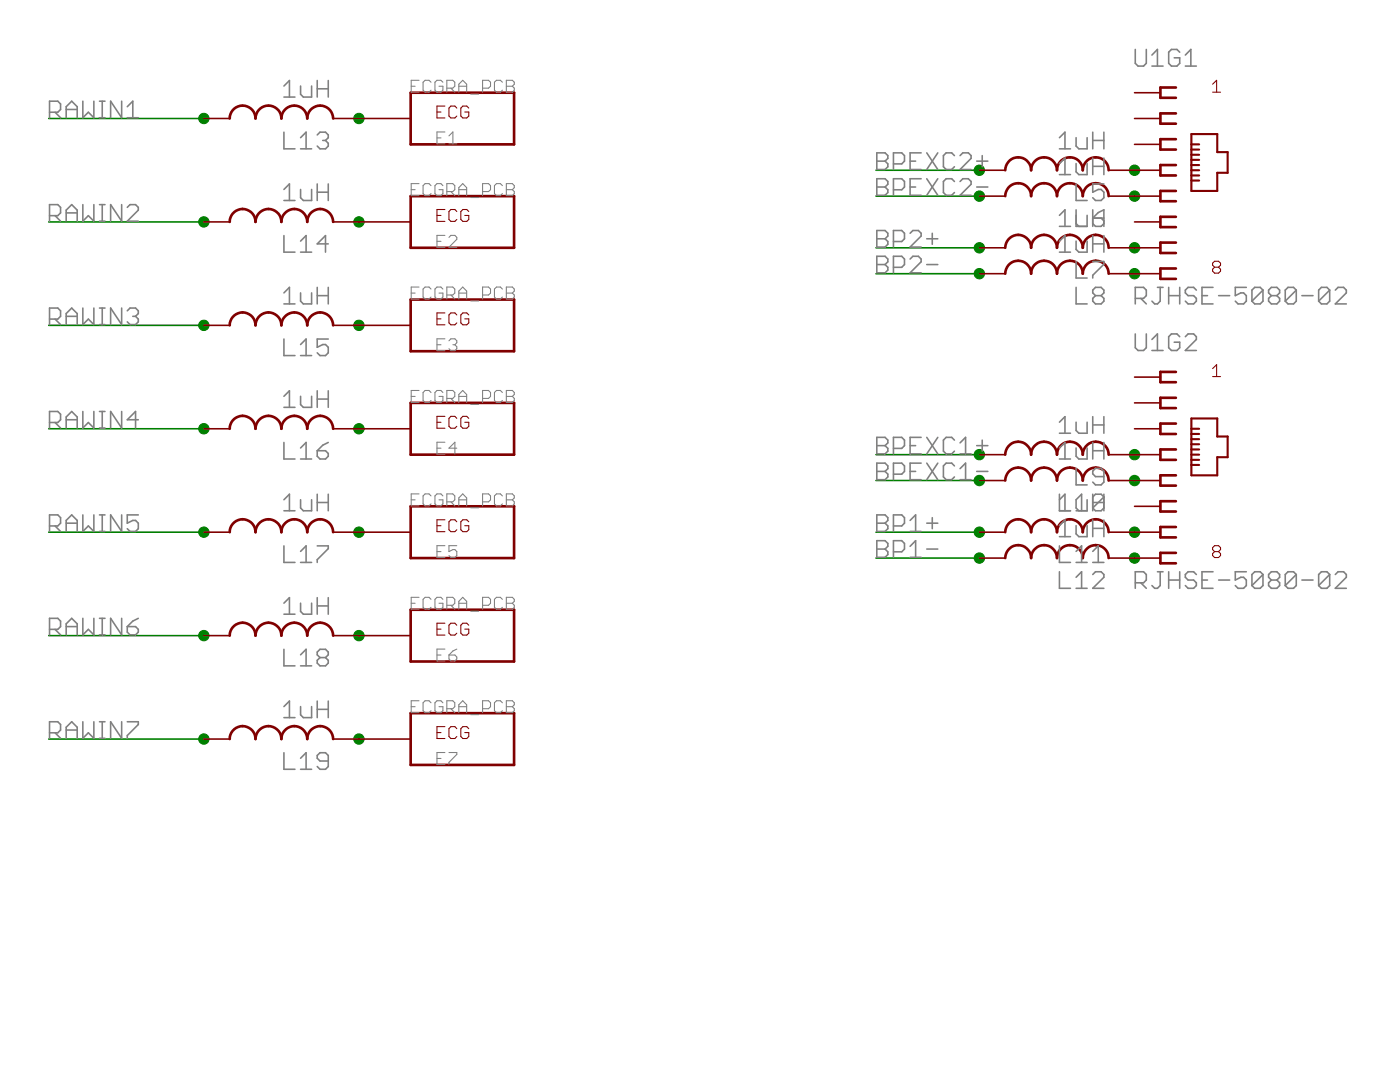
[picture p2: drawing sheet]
<svg xmlns="http://www.w3.org/2000/svg" width="279mm" height="216mm" viewBox="0 0 279 216" stroke-linecap="round" stroke-linejoin="round" font-family="sans-serif">
<g fill="none" stroke="#008000" stroke-width=".32">
<path d="M9.7 23.6h31M174.8 34h20.7M174.8 39.1h20.7M9.7 44.3h31M174.8 54.6h20.7M174.8 49.4h20.7M9.7 64.9h31M9.7 85.6h31M174.8 90.7h20.7M174.8 95.9h20.7M9.7 106.2h31M174.8 106.2h20.7"/>
<path d="M174.8 111.4h20.7M9.7 126.8h31M9.7 147.5h31"/>
</g>
<g fill="#008000" stroke="#008000" stroke-width=".2">
<circle cx="40.7" cy="23.6" r="1.04"/>
<circle cx="40.7" cy="44.3" r="1.04"/>
<circle cx="40.7" cy="64.9" r="1.04"/>
<circle cx="40.7" cy="85.6" r="1.04"/>
<circle cx="40.7" cy="106.2" r="1.04"/>
<circle cx="40.7" cy="126.8" r="1.04"/>
<circle cx="40.7" cy="147.5" r="1.04"/>
<circle cx="195.5" cy="34" r="1.04"/>
<circle cx="195.5" cy="39.1" r="1.04"/>
<circle cx="195.5" cy="54.6" r="1.04"/>
<circle cx="195.5" cy="49.4" r="1.04"/>
<circle cx="226.4" cy="34" r="1.04"/>
<circle cx="226.4" cy="49.4" r="1.04"/>
<circle cx="226.4" cy="54.6" r="1.04"/>
<circle cx="226.4" cy="39.1" r="1.04"/>
<circle cx="226.4" cy="90.7" r="1.04"/>
<circle cx="226.4" cy="95.9" r="1.04"/>
<circle cx="226.4" cy="106.2" r="1.04"/>
<circle cx="226.4" cy="111.4" r="1.04"/>
<circle cx="71.6" cy="23.6" r="1.04"/>
<circle cx="71.6" cy="44.3" r="1.04"/>
<circle cx="71.6" cy="64.9" r="1.04"/>
<circle cx="71.6" cy="85.6" r="1.04"/>
<circle cx="71.6" cy="106.2" r="1.04"/>
<circle cx="71.6" cy="126.8" r="1.04"/>
<circle cx="71.6" cy="147.5" r="1.04"/>
<circle cx="195.5" cy="90.7" r="1.04"/>
<circle cx="195.5" cy="95.9" r="1.04"/>
<circle cx="195.5" cy="106.2" r="1.04"/>
<circle cx="195.5" cy="111.4" r="1.04"/>
</g>
<g fill="none" stroke="#800000" stroke-width=".32">
<path d="M226.4 18.5h5.2M40.7 23.6h5.1M66.5 23.6h15.5M195.5 34h5.1M195.5 39.1h5.1M221.3 34h10.3M221.3 39.1h10.3M226.4 23.6h5.2M226.4 28.8h5.2M40.7 44.3h5.1M66.5 44.3h15.5M195.5 49.4h5.1"/>
<path d="M195.5 54.6h5.1M221.3 49.4h10.3M221.3 54.6h10.3M226.4 44.3h5.2M40.7 64.9h5.1M66.5 64.9h15.5M226.4 75.2h5.2M40.7 85.6h5.1M66.5 85.6h15.5M195.5 90.7h5.1M195.5 95.9h5.1M221.3 90.7h10.3"/>
<path d="M221.3 95.9h10.3M226.4 85.6h5.2M226.4 80.4h5.2M40.7 106.2h5.1M66.5 106.2h15.5M195.5 106.2h5.1M195.5 111.4h5.1M221.3 106.2h10.3M221.3 111.4h10.3M226.4 101h5.2M40.7 126.8h5.1M66.5 126.8h15.5"/>
<path d="M40.7 147.5h5.1M66.5 147.5h15.5"/>
</g>
<g fill="none" stroke="#800000" stroke-width=".53">
<path d="M82 18.5h20.6v10.3h-20.6zM234.7 17.5h-3.1v2h3.1M45.8 23.6a2.57 2.57 0 0 1 2.6-2.5 2.57 2.57 0 0 1 2.6 2.5 2.58 2.58 0 0 1 2.6-2.5 2.58 2.58 0 0 1 2.6 2.5 2.58 2.58 0 0 1 2.5-2.5 2.58 2.58 0 0 1 2.6 2.5 2.58 2.58 0 0 1 2.6-2.5 2.58 2.58 0 0 1 2.6 2.5M82 39.1h20.6v10.3h-20.6zM200.6 34a2.58 2.58 0 0 1 2.6-2.6 2.58 2.58 0 0 1 2.6 2.6 2.58 2.58 0 0 1 2.6-2.6 2.58 2.58 0 0 1 2.5 2.6 2.57 2.57 0 0 1 2.6-2.6 2.57 2.57 0 0 1 2.6 2.6 2.58 2.58 0 0 1 2.6-2.6 2.58 2.58 0 0 1 2.6 2.6M200.6 39.1a2.58 2.58 0 0 1 2.6-2.5 2.58 2.58 0 0 1 2.6 2.5 2.58 2.58 0 0 1 2.6-2.5 2.58 2.58 0 0 1 2.5 2.5 2.57 2.57 0 0 1 2.6-2.5 2.57 2.57 0 0 1 2.6 2.5 2.58 2.58 0 0 1 2.6-2.5 2.58 2.58 0 0 1 2.6 2.5M234.7 22.6h-3.1v2.1h3.1M234.7 27.8h-3.1v2h3.1M234.7 32.9h-3.1v2.1h3.1M234.7 38.1h-3.1v2.1h3.1M45.8 44.3a2.57 2.57 0 0 1 2.6-2.6 2.57 2.57 0 0 1 2.6 2.6 2.58 2.58 0 0 1 2.6-2.6 2.58 2.58 0 0 1 2.6 2.6 2.58 2.58 0 0 1 2.5-2.6 2.58 2.58 0 0 1 2.6 2.6 2.58 2.58 0 0 1 2.6-2.6 2.58 2.58 0 0 1 2.6 2.6M82 59.8h20.6v10.3h-20.6z"/>
<path d="M200.6 49.4a2.58 2.58 0 0 1 2.6-2.5 2.58 2.58 0 0 1 2.6 2.5 2.58 2.58 0 0 1 2.6-2.5 2.58 2.58 0 0 1 2.5 2.5 2.57 2.57 0 0 1 2.6-2.5 2.57 2.57 0 0 1 2.6 2.5 2.58 2.58 0 0 1 2.6-2.5 2.58 2.58 0 0 1 2.6 2.5M200.6 54.6a2.58 2.58 0 0 1 2.6-2.6 2.58 2.58 0 0 1 2.6 2.6 2.58 2.58 0 0 1 2.6-2.6 2.58 2.58 0 0 1 2.5 2.6 2.57 2.57 0 0 1 2.6-2.6 2.57 2.57 0 0 1 2.6 2.6 2.58 2.58 0 0 1 2.6-2.6 2.58 2.58 0 0 1 2.6 2.6M234.7 43.3h-3.1v2h3.1M234.7 48.4h-3.1v2.1h3.1M234.7 53.6h-3.1v2h3.1M45.8 64.9a2.57 2.57 0 0 1 2.6-2.6 2.57 2.57 0 0 1 2.6 2.6 2.58 2.58 0 0 1 2.6-2.6 2.58 2.58 0 0 1 2.6 2.6 2.58 2.58 0 0 1 2.5-2.6 2.58 2.58 0 0 1 2.6 2.6 2.58 2.58 0 0 1 2.6-2.6 2.58 2.58 0 0 1 2.6 2.6M234.7 74.2h-3.1v2.1h3.1M234.7 79.4h-3.1v2h3.1M45.8 85.6a2.57 2.57 0 0 1 2.6-2.6 2.57 2.57 0 0 1 2.6 2.6 2.58 2.58 0 0 1 2.6-2.6 2.58 2.58 0 0 1 2.6 2.6 2.58 2.58 0 0 1 2.5-2.6 2.58 2.58 0 0 1 2.6 2.6 2.58 2.58 0 0 1 2.6-2.6 2.58 2.58 0 0 1 2.6 2.6M82 80.4h20.6v10.3h-20.6zM200.6 90.7a2.58 2.58 0 0 1 2.6-2.6 2.58 2.58 0 0 1 2.6 2.6 2.58 2.58 0 0 1 2.6-2.6 2.58 2.58 0 0 1 2.5 2.6 2.57 2.57 0 0 1 2.6-2.6 2.57 2.57 0 0 1 2.6 2.6 2.58 2.58 0 0 1 2.6-2.6 2.58 2.58 0 0 1 2.6 2.6M200.6 95.9a2.58 2.58 0 0 1 2.6-2.6 2.58 2.58 0 0 1 2.6 2.6 2.58 2.58 0 0 1 2.6-2.6 2.58 2.58 0 0 1 2.5 2.6 2.57 2.57 0 0 1 2.6-2.6 2.57 2.57 0 0 1 2.6 2.6 2.58 2.58 0 0 1 2.6-2.6 2.58 2.58 0 0 1 2.6 2.6"/>
<path d="M234.7 84.5h-3.1v2.1h3.1M234.7 89.7h-3.1v2.1h3.1M234.7 94.8h-3.1v2.1h3.1M45.8 106.2a2.57 2.57 0 0 1 2.6-2.6 2.57 2.57 0 0 1 2.6 2.6 2.58 2.58 0 0 1 2.6-2.6 2.58 2.58 0 0 1 2.6 2.6 2.58 2.58 0 0 1 2.5-2.6 2.58 2.58 0 0 1 2.6 2.6 2.58 2.58 0 0 1 2.6-2.6 2.58 2.58 0 0 1 2.6 2.6M82 101h20.6v10.4h-20.6zM200.6 106.2a2.58 2.58 0 0 1 2.6-2.6 2.58 2.58 0 0 1 2.6 2.6 2.58 2.58 0 0 1 2.6-2.6 2.58 2.58 0 0 1 2.5 2.6 2.57 2.57 0 0 1 2.6-2.6 2.57 2.57 0 0 1 2.6 2.6 2.58 2.58 0 0 1 2.6-2.6 2.58 2.58 0 0 1 2.6 2.6M200.6 111.4a2.58 2.58 0 0 1 2.6-2.6 2.58 2.58 0 0 1 2.6 2.6 2.58 2.58 0 0 1 2.6-2.6 2.58 2.58 0 0 1 2.5 2.6 2.57 2.57 0 0 1 2.6-2.6 2.57 2.57 0 0 1 2.6 2.6 2.58 2.58 0 0 1 2.6-2.6 2.58 2.58 0 0 1 2.6 2.6M234.7 100h-3.1v2.1h3.1M234.7 105.2h-3.1v2h3.1M234.7 110.3h-3.1v2.1h3.1M45.8 126.8a2.57 2.57 0 0 1 2.6-2.6 2.57 2.57 0 0 1 2.6 2.6 2.58 2.58 0 0 1 2.6-2.6 2.58 2.58 0 0 1 2.6 2.6 2.58 2.58 0 0 1 2.5-2.6 2.58 2.58 0 0 1 2.6 2.6 2.58 2.58 0 0 1 2.6-2.6 2.58 2.58 0 0 1 2.6 2.6M82 121.7h20.6v10.3h-20.6z"/>
<path d="M45.8 147.5a2.57 2.57 0 0 1 2.6-2.6 2.57 2.57 0 0 1 2.6 2.6 2.58 2.58 0 0 1 2.6-2.6 2.58 2.58 0 0 1 2.6 2.6 2.58 2.58 0 0 1 2.5-2.6 2.58 2.58 0 0 1 2.6 2.6 2.58 2.58 0 0 1 2.6-2.6 2.58 2.58 0 0 1 2.6 2.6M82 142.3h20.6v10.3h-20.6z"/>
</g>
<g fill="none" stroke="#800000" stroke-width=".21">
<path d="M242 16.8l.8-.8v2.4M242 18.4h1.6M87.2 22.4h.8M88.8 21.2h-1.6v2.3h1.6M91.2 21.6l-.4-.4h-.8l-.4 .4v1.6l.4 .3h.8l.4-.3M93.6 21.6l-.4-.4h-.8l-.4 .4v1.6l.4 .3h.8l.4-.3v-.8h-.8M87.2 43h.8M88.8 41.8h-1.6v2.4h1.6M91.2 42.2l-.4-.4h-.8l-.4 .4v1.6l.4 .4h.8l.4-.4M93.6 42.2l-.4-.4h-.8l-.4 .4v1.6l.4 .4h.8l.4-.4v-.8h-.8M242.4 53.3l-.4-.4v-.4l.4-.4h.8l.4 .4v.4l-.4 .4M242.4 53.3l-.4 .4v.4l.4 .4h.8l.4-.4v-.4l-.4-.4"/>
<path d="M242.4 53.3h.8M87.2 63.6h.8M88.8 62.4h-1.6v2.4h1.6M91.2 62.8l-.4-.4h-.8l-.4 .4v1.6l.4 .4h.8l.4-.4M93.6 62.8l-.4-.4h-.8l-.4 .4v1.6l.4 .4h.8l.4-.4v-.8h-.8M242 73.6l.8-.8v2.3M242 75.1h1.6M87.2 84.3h.8M88.8 83.1h-1.6v2.3h1.6M91.2 83.5l-.4-.4h-.8l-.4 .4v1.6l.4 .3h.8l.4-.3M93.6 83.5l-.4-.4h-.8l-.4 .4v1.6l.4 .3h.8l.4-.3v-.8h-.8M87.2 104.9h.8"/>
<path d="M88.8 103.7h-1.6v2.4h1.6M91.2 104.1l-.4-.4h-.8l-.4 .4v1.6l.4 .4h.8l.4-.4M93.6 104.1l-.4-.4h-.8l-.4 .4v1.6l.4 .4h.8l.4-.4v-.8h-.8M242.4 110.1l-.4-.4v-.4l.4-.4h.8l.4 .4v.4l-.4 .4M242.4 110.1l-.4 .4v.3l.4 .5h.8l.4-.5v-.3l-.4-.4M242.4 110.1h.8M87.2 125.5h.8M88.8 124.4h-1.6v2.3h1.6M91.2 124.8l-.4-.4h-.8l-.4 .4v1.5l.4 .4h.8l.4-.4M93.6 124.8l-.4-.4h-.8l-.4 .4v1.5l.4 .4h.8l.4-.4v-.8h-.8M87.2 146.2h.8M88.8 145h-1.6v2.4h1.6"/>
<path d="M91.2 145.4l-.4-.4h-.8l-.4 .4v1.6l.4 .4h.8l.4-.4M93.6 145.4l-.4-.4h-.8l-.4 .4v1.6l.4 .4h.8l.4-.4v-.8h-.8"/>
</g>
<g fill="none" stroke="#800000" stroke-width=".42">
<path d="M237.8 26.8h5.1v3.6h2.1v4.1h-2.1v3.6h-5.1zM237.8 28.8h1.5M237.8 29.8h1.5M237.8 30.9h1.5M237.8 31.9h1.5M237.8 32.9h1.5M237.8 34h1.5M237.8 35h1.5M237.8 36h1.5M237.8 83.5h5.1v3.6h2.1v4.1h-2.1v3.6h-5.1zM237.8 85.6h1.5M237.8 86.6h1.5"/>
<path d="M237.8 87.6h1.5M237.8 88.6h1.5M237.8 89.7h1.5M237.8 90.7h1.5M237.8 91.8h1.5M237.8 92.8h1.5"/>
</g>
<g fill="none" stroke="#808080" stroke-width=".21">
<path d="M82.1 17.2h.7M83.6 16h-1.5v2.4h1.5M86 16.4l-.4-.4h-.8l-.4 .4v1.6l.4 .4h.8l.4-.4M88.4 16.4l-.4-.4h-.8l-.4 .4v1.6l.4 .4h.8l.4-.4v-.8h-.8M89.2 17.6h1.2l.4-.4v-.8l-.4-.4h-1.2v2.4M90 17.6l.8 .8M91.6 17.2h1.5M91.6 18.4v-1.6l.8-.8 .7 .8v1.6M93.9 18.8h1.6M96.3 17.6h1.2l.4-.4v-.8l-.4-.4h-1.2v2.4M100.3 16.4l-.4-.4h-.8l-.4 .4v1.6l.4 .4h.8l.4-.4M101 16h1.3l.3 .4v.4l-.3 .4 .3 .4v.4l-.3 .4h-1.3z"/>
<path d="M101 17.2h1.3M82.1 37.8h.7M83.6 36.6h-1.5v2.4h1.5M86 37l-.4-.4h-.8l-.4 .4v1.6l.4 .4h.8l.4-.4M87.2 27.5h.8M88.4 37l-.4-.4h-.8l-.4 .4v1.6l.4 .4h.8l.4-.4v-.8h-.8M88.8 26.3h-1.6v2.4h1.6M89.2 38.2h1.2l.4-.4v-.8l-.4-.4h-1.2v2.4M89.6 28.7h1.6M89.6 27.1l.8-.8v2.4M90 38.2l.8 .8M91.6 39v-1.6l.8-.8 .7 .8v1.6"/>
<path d="M91.6 37.8h1.5M93.9 39.4h1.6M96.3 38.2h1.2l.4-.4v-.8l-.4-.4h-1.2v2.4M100.3 37l-.4-.4h-.8l-.4 .4v1.6l.4 .4h.8l.4-.4M101 36.6h1.3l.3 .4v.4l-.3 .4 .3 .4v.4l-.3 .4h-1.3zM101 37.8h1.3M82.1 58.5h.7M83.6 57.3h-1.5v2.4h1.5M86 57.7l-.4-.4h-.8l-.4 .4v1.6l.4 .4h.8l.4-.4M87.2 48.2h.8M88.4 57.7l-.4-.4h-.8l-.4 .4v1.6l.4 .4h.8l.4-.4v-.8h-.8M88.8 47h-1.6v2.3h1.6"/>
<path d="M89.2 58.9h1.2l.4-.4v-.8l-.4-.4h-1.2v2.4M89.6 47.4l.4-.4h.8l.4 .4v.4l-1.6 1.5h1.6M90 58.9l.8 .8M91.6 59.7v-1.6l.8-.8 .7 .8v1.6M91.6 58.5h1.5M96.3 58.9h1.2l.4-.4v-.8l-.4-.4h-1.2v2.4M100.3 57.7l-.4-.4h-.8l-.4 .4v1.6l.4 .4h.8l.4-.4M101 57.3h1.3l.3 .4v.4l-.3 .4 .3 .4v.4l-.3 .4h-1.3zM101 58.5h1.3M82.1 79.1h.7M83.6 77.9h-1.5v2.4h1.5M86 78.3l-.4-.4h-.8l-.4 .4v1.6l.4 .4h.8l.4-.4"/>
<path d="M87.2 68.8h.8M88.4 78.3l-.4-.4h-.8l-.4 .4v1.6l.4 .4h.8l.4-.4v-.8h-.8M88.8 67.6h-1.6v2.4h1.6M89.2 79.5h1.2l.4-.4v-.8l-.4-.4h-1.2v2.4M89.6 68l.4-.4h.8l.4 .4v.4l-.4 .4M90 79.5l.8 .8M90.4 68.8h.4M90.8 68.8l.4 .4v.4l-.4 .4h-.8l-.4-.4M91.6 79.1h1.5M93.9 60h1.6M96.3 79.5h1.2l.4-.4v-.8l-.4-.4h-1.2v2.4M100.3 78.3l-.4-.4h-.8l-.4 .4v1.6l.4 .4h.8l.4-.4"/>
<path d="M101 77.9h1.3l.3 .4v.4l-.3 .4 .3 .4v.4l-.3 .4h-1.3zM101 79.1h1.3M82.1 99.7h.7M83.6 98.6h-1.5v2.3h1.5M86 99l-.4-.4h-.8l-.4 .4v1.5l.4 .4h.8l.4-.4M87.2 89.4h.8M88.4 99l-.4-.4h-.8l-.4 .4v1.5l.4 .4h.8l.4-.4v-.8h-.8M88.8 88.2h-1.6v2.4h1.6M91.2 89.4h-1.6l1.2-1.2v2.4M91.6 80.3v-1.6l.8-.8 .7 .8v1.6M91.6 99.7h1.5M93.9 80.7h1.6"/>
<path d="M100.3 99l-.4-.4h-.8l-.4 .4v1.5l.4 .4h.8l.4-.4M101 98.6h1.3l.3 .4v.4l-.3 .3 .3 .4v.4l-.3 .4h-1.3zM101 99.7h1.3M83.6 119.2h-1.5v2.4h1.5M86 119.6l-.4-.4h-.8l-.4 .4v1.6l.4 .4h.8l.4-.4M87.2 110.1h.8M88.4 119.6l-.4-.4h-.8l-.4 .4v1.6l.4 .4h.8l.4-.4v-.8h-.8M88.8 108.9h-1.6v2.4h1.6M89.2 100.1h1.2l.4-.4v-.7l-.4-.4h-1.2v2.3M90 100.1l.8 .8M91.2 108.9h-1.6v1.2l.8-.4h.4l.4 .4v.7l-.4 .5h-.8l-.4-.5M91.6 100.9v-1.5l.8-.8 .7 .8v1.5"/>
<path d="M93.9 101.3h1.6M96.3 100.1h1.2l.4-.4v-.7l-.4-.4h-1.2v2.3M100.3 119.6l-.4-.4h-.8l-.4 .4v1.6l.4 .4h.8l.4-.4M101 119.2h1.3l.3 .4v.4l-.3 .4 .3 .4v.4l-.3 .4h-1.3zM82.1 120.4h.7M83.6 139.8h-1.5v2.4h1.5M87.2 130.7h.8M88.8 129.5h-1.6v2.4h1.6M89.2 120.8h1.2l.4-.4v-.8l-.4-.4h-1.2v2.4M89.6 130.7h1.2l.4 .4v.4l-.4 .4h-.8l-.4-.4zM90 120.8l.8 .8M91.2 129.5l-.8 .4-.8 .8"/>
<path d="M91.6 121.6v-1.6l.8-.8 .7 .8v1.6M91.6 120.4h1.5M93.9 122h1.6M96.3 120.8h1.2l.4-.4v-.8l-.4-.4h-1.2v2.4M101 139.8h1.3l.3 .4v.4l-.3 .4 .3 .4v.4l-.3 .4h-1.3zM101 120.4h1.3M82.1 141h.7M86 140.2l-.4-.4h-.8l-.4 .4v1.6l.4 .4h.8l.4-.4M87.2 151.3h.8M88.4 140.2l-.4-.4h-.8l-.4 .4v1.6l.4 .4h.8l.4-.4v-.8h-.8M88.8 150.2h-1.6v2.3h1.6M89.2 141.4h1.2l.4-.4v-.8l-.4-.4h-1.2v2.4"/>
<path d="M89.6 150.2h1.6v.3l-1.6 1.6v.4M90 141.4l.8 .8M91.6 142.2v-1.6l.8-.8 .7 .8v1.6M91.6 141h1.5M93.9 142.6h1.6M96.3 141.4h1.2l.4-.4v-.8l-.4-.4h-1.2v2.4M100.3 140.2l-.4-.4h-.8l-.4 .4v1.6l.4 .4h.8l.4-.4M101 141h1.3"/>
</g>
<g fill="none" stroke="#808080" stroke-width=".32">
<path d="M56.7 17.2l1.1-1.1v3.3M56.7 19.4h2.2M60 17.2v1.6l.5 .6h1.7v-2.2M63.3 16.1v3.3M63.3 17.7h2.2M65.5 16.1v3.3M226.6 9.9v2.7l.5 .6h1.1l.6-.6v-2.7M229.9 13.2h2.2M229.9 11l1.1-1.1v3.3M235.4 10.4l-.5-.5h-1.1l-.6 .5v2.2l.6 .6h1.1l.5-.6v-1.1h-1.1M236.6 13.2h2.2M236.6 11l1.1-1.1v3.3"/>
<path d="M9.9 22.4h1.6l.6-.6v-1.1l-.6-.5h-1.6v3.3M11 22.4l1.1 1.1M13.2 23.5v-2.2l1.1-1.1 1.1 1.1v2.2M13.2 21.8h2.2M16.5 20.2v3.3l1.1-1.1 1.1 1.1v-3.3M19.9 20.2h1.1M19.9 23.5h1.1M20.4 20.2v3.3M24.3 20.2v3.3l-2.2-3.3v3.3M25.4 23.5h2.2M25.4 21.3l1.1-1.1v3.3M56.7 26.4v3.3h2.2"/>
<path d="M56.7 37.8l1.1-1.1v3.3M60 37.8v1.7l.5 .5h1.7v-2.2M60 29.7h2.2M60 27.5l1.1-1.1v3.3M63.3 26.9l.6-.5h1.1l.5 .5v.6l-.5 .5M63.3 36.7v3.3M63.3 38.4h2.2M64.4 28h.6M65 28l.5 .6v.5l-.5 .6h-1.1l-.6-.6M65.5 36.7v3.3M175 30.5h1.6l.6 .6v.5l-.6 .6 .6 .5v.6l-.6 .5h-1.6zM175 35.7h1.6l.6 .5v.6l-.6 .5 .6 .6v.5l-.6 .6h-1.6z"/>
<path d="M175 32.2h1.6M175 37.3h1.6M178.3 32.7h1.7l.5-.5v-1.1l-.5-.6h-1.7v3.3M178.3 37.9h1.7l.5-.6v-1.1l-.5-.5h-1.7v3.3M181.6 32.2h1.1M181.6 37.3h1.1M183.8 30.5h-2.2v3.3h2.2M183.8 35.7h-2.2v3.3h2.2M185 30.5l2.2 3.3M185 35.7l2.2 3.3M187.2 30.5l-2.2 3.3M187.2 35.7l-2.2 3.3"/>
<path d="M190.5 31.1l-.6-.6h-1.1l-.5 .6v2.2l.5 .5h1.1l.6-.5M190.5 36.2l-.6-.5h-1.1l-.5 .5v2.2l.5 .6h1.1l.6-.6M191.6 31.1l.6-.6h1.1l.5 .6v.5l-2.2 2.2h2.2M191.6 36.2l.6-.5h1.1l.5 .5v.6l-2.2 2.2h2.2M194.9 32.2h2.2M194.9 37.3h2.2M196 31.1v2.2M211.4 29.7h2.2M211.4 27.5l1.1-1.1v3.3M211.4 32.6l1.1-1.1v3.3M211.4 34.8h2.2M214.8 27.5v1.6l.5 .6h1.7v-2.2"/>
<path d="M214.8 32.6v1.7l.5 .5h1.7v-2.2M214.8 36.7v3.3h2.2M218.1 26.4v3.3M218.1 31.5v3.3M218.1 28h2.2M218.1 33.2h2.2M220.3 36.7h-2.2v1.7l1.1-.6h.6l.5 .6v1.1l-.5 .5h-1.2l-.5-.5M220.3 26.4v3.3M220.3 31.5v3.3M9.9 43h1.6l.6-.5v-1.1l-.6-.6h-1.6v3.3M11 43l1.1 1.1M13.2 44.1v-2.2l1.1-1.1 1.1 1.1v2.2"/>
<path d="M13.2 42.5h2.2M16.5 40.8v3.3l1.1-1.1 1.1 1.1v-3.3M19.9 40.8h1.1M19.9 44.1h1.1M20.4 40.8v3.3M24.3 40.8v3.3l-2.2-3.3v3.3M25.4 41.4l.6-.6h1.1l.5 .6v.5l-2.2 2.2h2.2M56.7 40h2.2M56.7 47v3.3h2.2M56.7 58.4l1.1-1.1v3.3M60 58.4v1.7l.5 .5h1.7v-2.2M60 48.1l1.1-1.1v3.3"/>
<path d="M60 50.3h2.2M63.3 59h2.2M63.3 57.3v3.3M65.5 57.3v3.3M65.5 48.7h-2.2l1.7-1.7v3.3M175 46h1.6l.6 .5v.6l-.6 .5 .6 .6v.5l-.6 .6h-1.6zM175 51.1h1.6l.6 .6v.5l-.6 .6 .6 .5v.6l-.6 .5h-1.6zM175 52.8h1.6M175 47.6h1.6M178.3 48.2h1.7l.5-.6v-1.1l-.5-.5h-1.7v3.3M178.3 53.3h1.7l.5-.5v-1.1l-.5-.6h-1.7v3.3M181.6 51.7l.6-.6h1.1l.5 .6v.5l-2.2 2.2h2.2"/>
<path d="M181.6 46.5l.6-.5h1.1l.5 .5v.6l-2.2 2.2h2.2M185 52.8h2.2M185 47.6h2.2M186.1 46.5v2.2M211.4 45.2h2.2M211.4 50.3h2.2M211.4 43l1.1-1.1v3.3M211.4 48.1l1.1-1.1v3.3M214.8 41.9v3.3h2.2v-2.2M214.8 48.1v1.7l.5 .5h1.7v-2.2M214.8 52.2v3.3h2.2M214.8 57.3v3.3h2.2"/>
<path d="M214.8 44.6l.5 .6M218.1 41.9v3.3M218.1 47v3.3M218.1 52.2h2.2v.5l-2.2 2.2v.6M218.1 44.6l.5 .6h1.2l.5-.6M218.1 48.7h2.2M218.6 59l-.5-.6v-.5l.5-.6h1.2l.5 .6v.5l-.5 .6M218.6 59l-.5 .5v.6l.5 .5h1.2l.5-.5v-.6l-.5-.5M218.6 59h1.2M219.8 43.5l.5 .6M220.3 43.5h-2.2l1.1-1.1 1.1-.5v3.3M220.3 47v3.3"/>
<path d="M226.6 59.5h1.6l.6-.5v-1.1l-.6-.6h-1.6v3.3M227.7 59.5l1.1 1.1M231 57.3h1.1M231.5 57.3v2.8l-.5 .5h-.6l-.5-.5M233.2 57.3v3.3M233.2 59h2.2M235.4 57.3v3.3M238.8 57.9l-.6-.6h-1.1l-.5 .6v.5l.5 .6h1.1l.6 .5v.6l-.6 .5h-1.1l-.5-.5M239.9 59h1.1M242.1 57.3h-2.2v3.3h2.2M243.2 59h2.2M248.7 57.3h-2.2v1.7l1.1-.6h.6l.5 .6v1.1l-.5 .5h-1.1l-.6-.5"/>
<path d="M252.1 57.9v2.2l-.6 .5h-1.1l-.5-.5M252.1 57.9l-.6-.6h-1.1l-.5 .6v2.2M252.1 57.9l-2.2 2.2M253.7 59l-.5 .5v.6l.5 .5h1.1l.6-.5v-.6l-.6-.5M253.7 59l-.5-.6v-.5l.5-.6h1.1l.6 .6v.5l-.6 .6M253.7 59h1.1M258.7 57.9v2.2l-.6 .5h-1.1l-.5-.5M258.7 57.9l-.6-.6h-1.1l-.5 .6v2.2M258.7 57.9l-2.2 2.2M259.8 59h2.2M265.4 57.9v2.2l-.6 .5h-1.1l-.5-.5M265.4 57.9l-.6-.6h-1.1l-.5 .6v2.2"/>
<path d="M265.4 57.9l-2.2 2.2M266.5 57.9l.5-.6h1.1l.6 .6v.5l-2.2 2.2h2.2M9.9 63.7h1.6l.6-.6v-1.1l-.6-.5h-1.6v3.3M11 63.7l1.1 1.1M13.2 64.8v-2.2l1.1-1.1 1.1 1.1v2.2M13.2 63.1h2.2M16.5 61.5v3.3l1.1-1.1 1.1 1.1v-3.3M19.9 61.5h1.1M19.9 64.8h1.1M20.4 61.5v3.3M24.3 61.5v3.3l-2.2-3.3v3.3M25.4 62l.6-.5h1.1l.5 .5v.6l-.5 .5"/>
<path d="M26.5 63.1h.6M27.1 63.1l.5 .6v.5l-.5 .6h-1.1l-.6-.6M56.7 60.6h2.2M56.7 67.6v3.4h2.2M56.7 79.1l1.1-1.1v3.3M60 68.7l1.1-1.1v3.4M60 71h2.2M60 79.1v1.6l.5 .6h1.7v-2.2M63.3 78v3.3M63.3 79.6h2.2M65.5 67.6h-2.2v1.7l1.1-.6h.6l.5 .6v1.1l-.5 .6h-1.1l-.6-.6M65.5 78v3.3"/>
<path d="M226.6 66.6v2.8l.5 .5h1.1l.6-.5v-2.8M229.9 67.7l1.1-1.1v3.3M229.9 69.9h2.2M235.4 67.2l-.5-.6h-1.1l-.6 .6v2.2l.6 .5h1.1l.5-.5v-1.1h-1.1M236.6 67.2l.5-.6h1.1l.6 .6v.5l-2.2 2.2h2.2M9.9 84.3h1.6l.6-.5v-1.1l-.6-.6h-1.6v3.3M11 84.3l1.1 1.1M13.2 85.4v-2.2l1.1-1.1 1.1 1.1v2.2M13.2 83.8h2.2M16.5 82.1v3.3l1.1-1.1 1.1 1.1v-3.3M19.9 82.1h1.1M19.9 85.4h1.1"/>
<path d="M20.4 82.1v3.3M24.3 82.1v3.3l-2.2-3.3v3.3M27.6 83.8h-2.2l1.7-1.7v3.3M56.7 88.3v3.3h2.2M56.7 99.7l1.1-1.1v3.3M56.7 81.3h2.2M60 99.7v1.7l.5 .5h1.7v-2.2M60 89.4l1.1-1.1v3.3M60 91.6h2.2M63.3 89.9h1.7l.5 .6v.5l-.5 .6h-1.1l-.6-.6zM63.3 98.6v3.3M65.5 98.6v3.3"/>
<path d="M65.5 88.3l-1.1 .5-1.1 1.1M175 87.3h1.6l.6 .5v.6l-.6 .5 .6 .6v.5l-.6 .6h-1.6zM175 92.4h1.6l.6 .6v.5l-.6 .6 .6 .5v.6l-.6 .5h-1.6zM175 88.9h1.6M175 94.1h1.6M178.3 89.5h1.7l.5-.6v-1.1l-.5-.5h-1.7v3.3M178.3 94.6h1.7l.5-.5v-1.1l-.5-.6h-1.7v3.3M181.6 88.9h1.1M181.6 94.1h1.1M183.8 87.3h-2.2v3.3h2.2M183.8 92.4h-2.2v3.3h2.2M185 87.3l2.2 3.3"/>
<path d="M185 92.4l2.2 3.3M187.2 87.3l-2.2 3.3M187.2 92.4l-2.2 3.3M190.5 87.8l-.6-.5h-1.1l-.5 .5v2.2l.5 .6h1.1l.6-.6M190.5 93l-.6-.6h-1.1l-.5 .6v2.2l.5 .5h1.1l.6-.5M191.6 90.6h2.2M191.6 88.4l1.1-1.1v3.3M191.6 93.5l1.1-1.1v3.3M191.6 95.7h2.2M194.9 88.9h2.2M194.9 94.1h2.2M196 87.8v2.2"/>
<path d="M211.4 98.6v3.3h2.2M211.4 91.6h2.2M211.4 84.2l1.1-1.1v3.3M211.4 89.4l1.1-1.1v3.3M211.4 99.7l1.1-1.1v3.3M211.4 86.4h2.2M214.8 84.2v1.7l.5 .5h1.7v-2.2M214.8 89.4v1.6l.5 .6h1.7v-2.2M214.8 93.5v3.3h2.2M217 99.7v2.2h-2.2M218.1 83.1v3.3M218.1 88.3v3.3"/>
<path d="M218.1 98.6v3.3M218.1 99.2l.5-.6h1.2l.5 .6-2.2 2.2 .5 .5h1.2l.5-.5M218.1 89.9h2.2M218.1 84.8h2.2M220.3 95.1h-1.7l-.5-.5v-.6l.5-.5h1.2l.5 .5v2.2l-.5 .6h-1.2l-.5-.6M220.3 83.1v3.3M220.3 88.3v3.3M220.3 98.6v3.3M9.9 104.9h1.6l.6-.5v-1.1l-.6-.6h-1.6v3.3M11 104.9l1.1 1.1M13.2 106v-2.2l1.1-1.1 1.1 1.1v2.2M13.2 104.4h2.2"/>
<path d="M16.5 102.7v3.3l1.1-1.1 1.1 1.1v-3.3M19.9 102.7h1.1M19.9 106h1.1M20.4 102.7v3.3M24.3 102.7v3.3l-2.2-3.3v3.3M27.6 102.7h-2.2v1.7l1.1-.6h.6l.5 .6v1.1l-.5 .5h-1.1l-.6-.5M56.7 101.9h2.2M56.7 108.9v3.3h2.2M60 112.2h2.2M60 110l1.1-1.1v3.3M63.3 108.9h2.2v.6l-2.2 2.2v.5M63.3 119.3v3.3"/>
<path d="M63.3 100.3h2.2M65.5 119.3v3.3M175 102.7h1.6l.6 .6v.5l-.6 .6 .6 .5v.6l-.6 .5h-1.6zM175 104.4h1.6M175 107.9h1.6l.6 .5v.6l-.6 .6 .6 .5v.6l-.6 .5h-1.6zM175 109.6h1.6M178.3 104.9h1.7l.5-.5v-1.1l-.5-.6h-1.7v3.3M178.3 110.1h1.7l.5-.5v-1.2l-.5-.5h-1.7v3.3M181.6 106h2.2M181.6 103.8l1.1-1.1v3.3M181.6 109l1.1-1.1v3.3M181.6 111.2h2.2"/>
<path d="M185 104.4h2.2M185 109.6h2.2M186.1 103.3v2.2M211.4 108.9v3.3h2.2M211.4 114.1v3.3h2.2M211.4 104.9l1.1-1.1v3.3M211.4 107.1h2.2M214.8 104.9v1.6l.5 .6h1.7v-2.2M214.8 110l1.1-1.1v3.3M214.8 115.2l1.1-1.1v3.3M214.8 112.2h2.2M214.8 117.4h2.2"/>
<path d="M215.3 101.9l-.5-.5v-1.7l1.1-1.1v3.3M218.1 103.8v3.3M218.1 114.6l.5-.5h1.2l.5 .5v.6l-2.2 2.2h2.2M218.1 112.2h2.2M218.1 110l1.1-1.1v3.3M218.1 100.3h2.2M218.1 105.4h2.2M220.3 103.8v3.3M226.6 116.3h1.6l.6-.6v-1.1l-.6-.5h-1.6v3.3M227.7 116.3l1.1 1.1M231 114.1h1.1M231.5 114.1v2.7l-.5 .6h-.6l-.5-.6"/>
<path d="M233.2 114.1v3.3M233.2 115.7h2.2M235.4 114.1v3.3M238.8 114.6l-.6-.5h-1.1l-.5 .5v.6l.5 .5h1.1l.6 .6v.5l-.6 .6h-1.1l-.5-.6M239.9 115.7h1.1M242.1 114.1h-2.2v3.3h2.2M243.2 115.7h2.2M248.7 114.1h-2.2v1.6l1.1-.5h.6l.5 .5v1.1l-.5 .6h-1.1l-.6-.6M252.1 114.6v2.2l-.6 .6h-1.1l-.5-.6M252.1 114.6l-.6-.5h-1.1l-.5 .5v2.2M252.1 114.6l-2.2 2.2M253.7 115.7l-.5 .6v.5l.5 .6h1.1l.6-.6v-.5l-.6-.6"/>
<path d="M253.7 115.7l-.5-.5v-.6l.5-.5h1.1l.6 .5v.6l-.6 .5M253.7 115.7h1.1M258.7 114.6v2.2l-.6 .6h-1.1l-.5-.6M258.7 114.6l-.6-.5h-1.1l-.5 .5v2.2M258.7 114.6l-2.2 2.2M259.8 115.7h2.2M265.4 114.6v2.2l-.6 .6h-1.1l-.5-.6M265.4 114.6l-.6-.5h-1.1l-.5 .5v2.2M265.4 114.6l-2.2 2.2M266.5 114.6l.5-.5h1.1l.6 .5v.6l-2.2 2.2h2.2M9.9 125.6h1.6l.6-.6v-1.1l-.6-.5h-1.6v3.3M11 125.6l1.1 1.1"/>
<path d="M13.2 126.7v-2.2l1.1-1.1 1.1 1.1v2.2M13.2 125h2.2M16.5 123.4v3.3l1.1-1.1 1.1 1.1v-3.3M19.9 123.4h1.1M19.9 126.7h1.1M20.4 123.4v3.3M24.3 123.4v3.3l-2.2-3.3v3.3M25.4 125h1.7l.5 .6v.5l-.5 .6h-1.1l-.6-.6zM27.6 123.4l-1.1 .5-1.1 1.1M56.7 129.6v3.3h2.2M56.7 120.4l1.1-1.1v3.3M56.7 122.6h2.2"/>
<path d="M60 130.7l1.1-1.1v3.3M60 132.9h2.2M60 120.4v1.6l.5 .6h1.7v-2.2M63.3 139.9v3.3M63.3 120.9h2.2M63.9 131.2l-.6-.5v-.6l.6-.5h1.1l.5 .5v.6l-.5 .5M63.9 131.2l-.6 .6v.5l.6 .6h1.1l.5-.6v-.5l-.5-.6M63.9 131.2h1.1M65.5 139.9v3.3M9.9 146.2h1.6l.6-.5v-1.1l-.6-.6h-1.6v3.3M11 146.2l1.1 1.1M13.2 147.3v-2.2l1.1-1.1 1.1 1.1v2.2"/>
<path d="M13.2 145.7h2.2M16.5 144v3.3l1.1-1.1 1.1 1.1v-3.3M19.9 144h1.1M19.9 147.3h1.1M20.4 144v3.3M24.3 144v3.3l-2.2-3.3v3.3M25.4 144h2.2v.6l-2.2 2.2v.5M56.7 150.2v3.3h2.2M56.7 141l1.1-1.1v3.3M56.7 143.2h2.2M60 151.3l1.1-1.1v3.3M60 153.5h2.2"/>
<path d="M60 141v1.6l.5 .6h1.7v-2.2M63.3 141.5h2.2M65.5 151.8h-1.6l-.6-.5v-.6l.6-.5h1.1l.5 .5v2.3l-.5 .5h-1.1l-.6-.5"/>
</g>
</svg>
